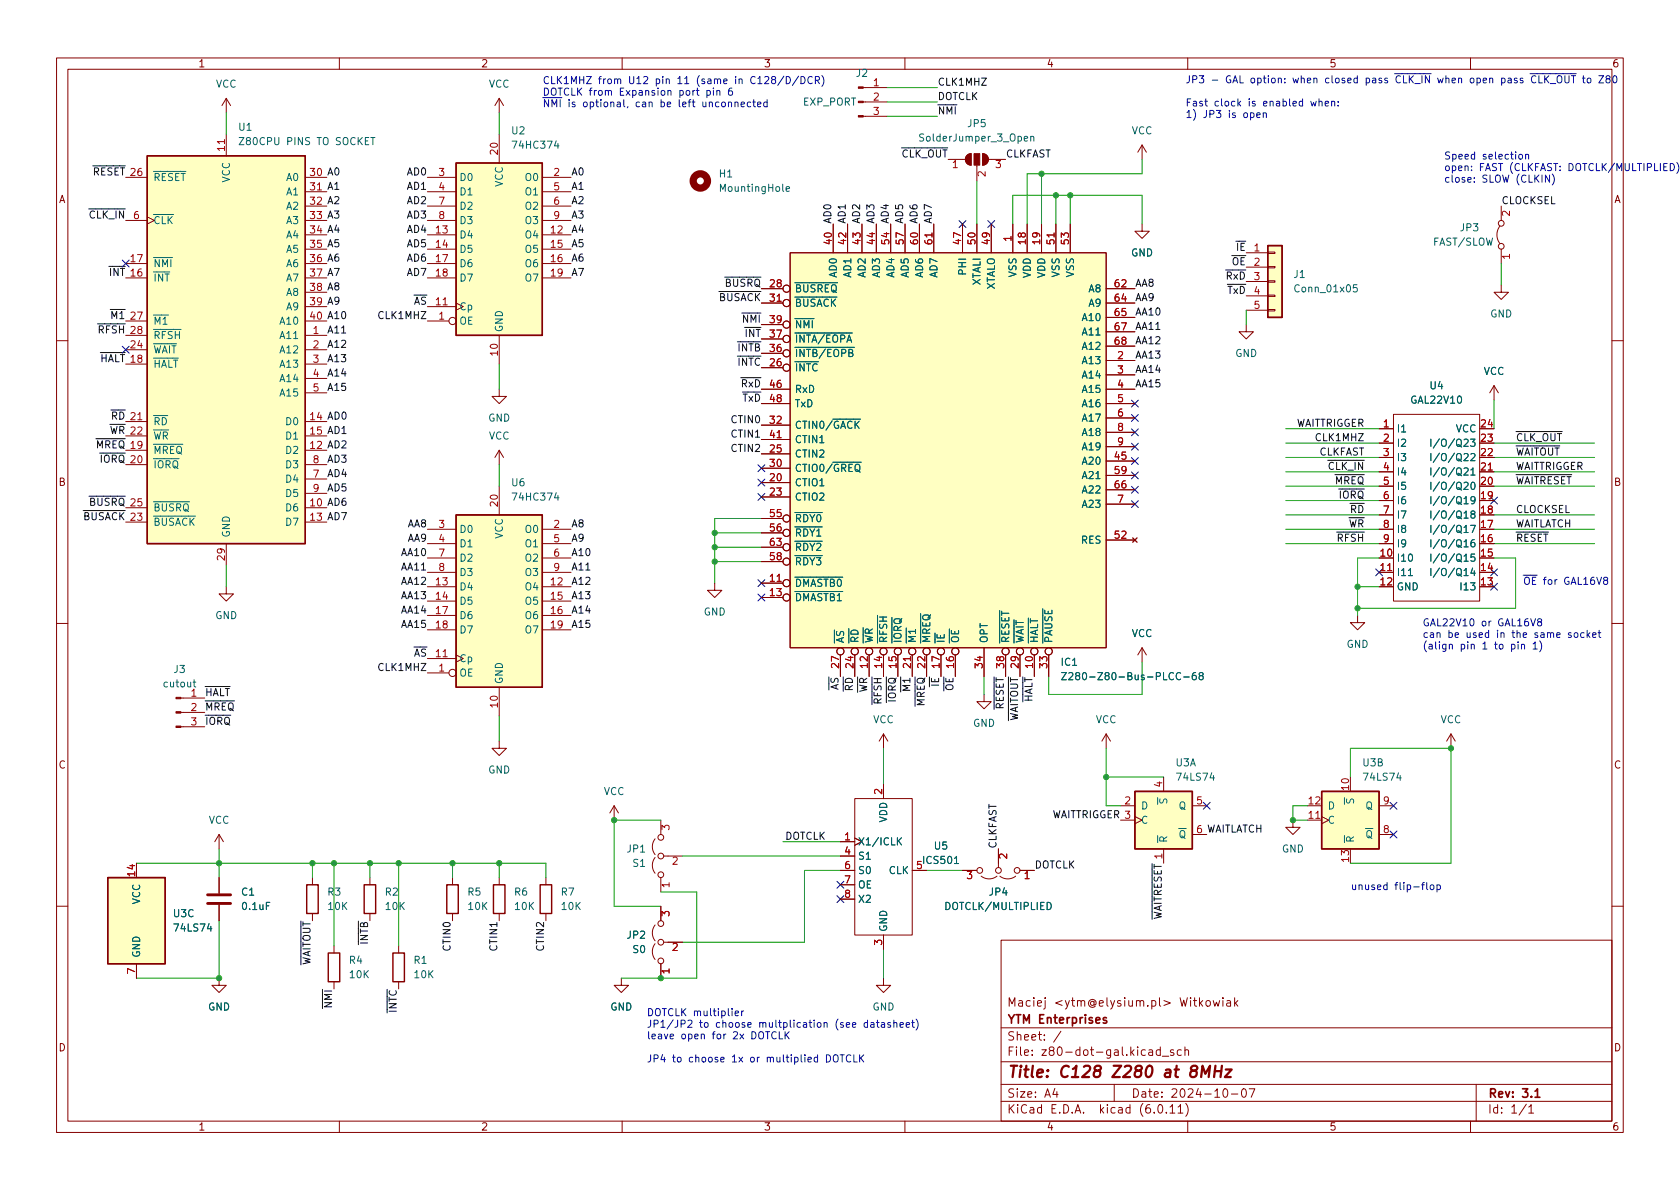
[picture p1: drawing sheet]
<svg xmlns="http://www.w3.org/2000/svg" width="297mm" height="210mm" viewBox="0 0 297 210" stroke-linecap="round" stroke-linejoin="round" font-family="sans-serif">
<defs><g id="words">
<g font-size="2.8" fill="#840000">
<text x="178" y="191.2">Title:</text>
<text x="187.3" y="191.2">C128</text>
<text x="196.9" y="191.2">Z280</text>
<text x="206.4" y="191.2">at</text>
<text x="211.3" y="191.2">8MHz</text>
</g>
<g font-size="2.1" fill="#840000">
<text x="178" y="178.5">Maciej</text>
<text x="186.4" y="178.5">&lt;ytm@elysium.pl&gt;</text>
<text x="208.7" y="178.5">Witkowiak</text>
<text x="178" y="184.5">Sheet:</text>
<text x="178" y="181.5">YTM Enterprises</text>
<text x="178" y="187.2">File:</text>
<text x="184.4" y="187.2">z80-dot-gal.kicad_sch</text>
<text x="178" y="197.4">KiCad</text>
<text x="178" y="194.6">Size:</text>
<text x="184.7" y="194.6">A4</text>
<text x="185.7" y="197.4">E.D.A.</text>
<text x="194.6" y="197.4">kicad</text>
<text x="200" y="194.6">Date:</text>
<text x="201.8" y="197.4">(6.0.11)</text>
<text x="207" y="194.6">2024-10-07</text>
<text x="263" y="194.6">Rev:</text>
<text x="263" y="197.4">Id:</text>
<text x="267.1" y="197.4">1/1</text>
<text x="269.1" y="194.6">3.1</text>
</g>
<g font-size="1.8" fill="#840000">
<text x="35" y="12.3">1</text>
<text x="85" y="12.3">2</text>
<text x="135" y="12.3">3</text>
<text x="185" y="12.3">4</text>
<text x="235" y="12.3">5</text>
<text x="285" y="12.3">6</text>
<text x="10.4" y="36.3">A</text>
<text x="285.4" y="36.3">A</text>
<text x="10.3" y="86.3">B</text>
<text x="285.3" y="86.3">B</text>
<text x="10.3" y="136.3">C</text>
<text x="285.3" y="136.3">C</text>
<text x="10.3" y="186.3">D</text>
<text x="285.3" y="186.3">D</text>
<text x="35" y="200.3">1</text>
<text x="85" y="200.3">2</text>
<text x="135" y="200.3">3</text>
<text x="185" y="200.3">4</text>
<text x="235" y="200.3">5</text>
<text x="285" y="200.3">6</text>
</g>
<g font-size="1.8" fill="#006464">
<text x="38.1" y="15.9">VCC</text>
<text x="86.4" y="15.9">VCC</text>
<text x="151.2" y="14">J2</text>
<text x="42" y="23.5">U1</text>
<text x="141.9" y="19.1">EXP_PORT</text>
<text x="170.9" y="22.9">JP5</text>
<text x="42" y="26">Z80CPU</text>
<text x="50.6" y="26">PINS</text>
<text x="56.2" y="26">TO SOCKET</text>
<text x="90.3" y="24.1">U2</text>
<text x="90.3" y="26.7">74HC374</text>
<text x="162.3" y="25.4">SolderJumper_3_Open</text>
<text x="200" y="24.1">VCC</text>
<text x="27.1" y="32.4">~{RESET}</text>
<text x="41" y="32.4" transform="rotate(-90 41 32.4)">VCC</text>
<text x="50.5" y="32.4">A0</text>
<text x="50.5" y="34.9">A1</text>
<text x="81.2" y="32.4">D0</text>
<text x="81.2" y="34.9">D1</text>
<text x="89.3" y="33.1" transform="rotate(-90 89.3 33.1)">VCC</text>
<text x="92.7" y="32.4">O0</text>
<text x="92.7" y="34.9">O1</text>
<text x="127" y="31.8">H1</text>
<text x="127" y="34.3">MountingHole</text>
<text x="27.1" y="40">~{CLK}</text>
<text x="50.5" y="37.5">A2</text>
<text x="50.5" y="40">A3</text>
<text x="81.2" y="37.5">D2</text>
<text x="81.2" y="40">D3</text>
<text x="92.7" y="37.5">O2</text>
<text x="92.7" y="40">O3</text>
<text x="258" y="41.3">JP3</text>
<text x="27.1" y="47.6">~{NMI}</text>
<text x="50.5" y="42.5">A4</text>
<text x="50.5" y="45.1">A5</text>
<text x="50.5" y="47.6">A6</text>
<text x="81.2" y="42.5">D4</text>
<text x="81.2" y="45.1">D5</text>
<text x="81.2" y="47.6">D6</text>
<text x="92.7" y="42.5">O4</text>
<text x="92.7" y="45.1">O5</text>
<text x="92.7" y="47.6">O6</text>
<text x="199.9" y="45.7">GND</text>
<text x="253.3" y="43.8">FAST/SLOW</text>
<text x="27.1" y="50.2">~{INT}</text>
<text x="50.5" y="50.2">A7</text>
<text x="50.5" y="52.7">A8</text>
<text x="81.2" y="50.2">D7</text>
<text x="92.7" y="50.2">O7</text>
<text x="140.5" y="52.1">~{BUSREQ}</text>
<text x="148.3" y="49.2" transform="rotate(-90 148.3 49.2)">AD0</text>
<text x="150.9" y="49.2" transform="rotate(-90 150.9 49.2)">AD1</text>
<text x="153.4" y="49.2" transform="rotate(-90 153.4 49.2)">AD2</text>
<text x="156" y="49.2" transform="rotate(-90 156 49.2)">AD3</text>
<text x="158.5" y="49.2" transform="rotate(-90 158.5 49.2)">AD4</text>
<text x="161" y="49.2" transform="rotate(-90 161 49.2)">AD5</text>
<text x="163.6" y="49.2" transform="rotate(-90 163.6 49.2)">AD6</text>
<text x="166.1" y="49.2" transform="rotate(-90 166.1 49.2)">AD7</text>
<text x="171.2" y="48.8" transform="rotate(-90 171.2 48.8)">PHI</text>
<text x="173.7" y="50.5" transform="rotate(-90 173.7 50.5)">XTALI</text>
<text x="176.3" y="51.2" transform="rotate(-90 176.3 51.2)">XTALO</text>
<text x="180.1" y="49.1" transform="rotate(-90 180.1 49.1)">VSS</text>
<text x="182.6" y="49.2" transform="rotate(-90 182.6 49.2)">VDD</text>
<text x="185.2" y="49.2" transform="rotate(-90 185.2 49.2)">VDD</text>
<text x="187.7" y="49.1" transform="rotate(-90 187.7 49.1)">VSS</text>
<text x="190.3" y="49.1" transform="rotate(-90 190.3 49.1)">VSS</text>
<text x="192.4" y="52.1">A8</text>
<text x="228.6" y="49.5">J1</text>
<text x="228.6" y="52.1">Conn_01x05</text>
<text x="27.1" y="57.8">~{M1}</text>
<text x="49.3" y="57.8">A10</text>
<text x="50.5" y="55.2">A9</text>
<text x="81.2" y="57.8">OE</text>
<text x="81.2" y="55.2">Cp</text>
<text x="89.3" y="58.8" transform="rotate(-90 89.3 58.8)">GND</text>
<text x="140.5" y="54.6">~{BUSACK}</text>
<text x="140.5" y="58.4">~{NMI}</text>
<text x="191.2" y="57.2">A10</text>
<text x="191.2" y="59.7">A11</text>
<text x="192.4" y="54.6">A9</text>
<text x="263.4" y="56.5">GND</text>
<text x="27.1" y="65.4">~{HALT}</text>
<text x="27.1" y="62.9">~{WAIT}</text>
<text x="27.1" y="60.3">~{RFSH}</text>
<text x="49.3" y="60.3">A11</text>
<text x="49.3" y="62.9">A12</text>
<text x="49.3" y="65.4">A13</text>
<text x="140.5" y="63.5">~{INTB/EOPB}</text>
<text x="140.5" y="61">~{INTA/EOPA}</text>
<text x="191.2" y="64.8">A13</text>
<text x="191.2" y="62.2">A12</text>
<text x="218.3" y="63.5">GND</text>
<text x="49.3" y="67.9">A14</text>
<text x="49.3" y="70.5">A15</text>
<text x="140.5" y="66">~{INTC}</text>
<text x="140.5" y="69.9">RxD</text>
<text x="191.2" y="67.3">A14</text>
<text x="191.2" y="69.9">A15</text>
<text x="249.3" y="71.8">GAL22V10</text>
<text x="252.7" y="69.2">U4</text>
<text x="262.3" y="66.7">VCC</text>
<text x="27.1" y="75.6">~{RD}</text>
<text x="50.3" y="75.6">D0</text>
<text x="86.3" y="74.9">GND</text>
<text x="140.5" y="76.2">CTIN0/~{GACK}</text>
<text x="140.5" y="72.4">TxD</text>
<text x="191.2" y="72.4">A16</text>
<text x="191.2" y="74.9">A17</text>
<text x="191.2" y="77.5">A18</text>
<text x="246.9" y="76.8">I1</text>
<text x="257.3" y="76.8">VCC</text>
<text x="27.1" y="80.6">~{MREQ}</text>
<text x="27.1" y="83.2">~{IORQ}</text>
<text x="27.1" y="78.1">~{WR}</text>
<text x="50.3" y="80.6">D2</text>
<text x="50.3" y="78.1">D1</text>
<text x="50.3" y="83.2">D3</text>
<text x="86.4" y="78.1">VCC</text>
<text x="140.5" y="81.3">CTIN2</text>
<text x="140.5" y="83.8">CTIO0/~{GREQ}</text>
<text x="140.5" y="78.7">CTIN1</text>
<text x="191.2" y="82.6">A20</text>
<text x="191.2" y="80">A19</text>
<text x="246.9" y="79.4">I2</text>
<text x="246.9" y="81.9">I3</text>
<text x="252.6" y="81.9">I/O/Q22</text>
<text x="252.6" y="79.4">I/O/Q23</text>
<text x="50.3" y="85.7">D4</text>
<text x="50.3" y="88.3">D5</text>
<text x="90.3" y="86.4">U6</text>
<text x="90.3" y="88.9">74HC374</text>
<text x="140.5" y="86.4">CTIO1</text>
<text x="140.5" y="88.9">CTIO2</text>
<text x="191.2" y="85.1">A21</text>
<text x="191.2" y="87.6">A22</text>
<text x="246.9" y="84.5">I4</text>
<text x="246.9" y="87">I5</text>
<text x="246.9" y="89.5">I6</text>
<text x="252.6" y="89.5">I/O/Q19</text>
<text x="252.6" y="87">I/O/Q20</text>
<text x="252.6" y="84.5">I/O/Q21</text>
<text x="27.1" y="93.3">~{BUSACK}</text>
<text x="27.1" y="90.8">~{BUSRQ}</text>
<text x="41" y="95.1" transform="rotate(-90 41 95.1)">GND</text>
<text x="50.3" y="90.8">D6</text>
<text x="50.3" y="93.3">D7</text>
<text x="81.2" y="94.6">D0</text>
<text x="89.3" y="95.3" transform="rotate(-90 89.3 95.3)">VCC</text>
<text x="92.7" y="94.6">O0</text>
<text x="140.5" y="92.7">~{RDY0}</text>
<text x="140.5" y="95.3">~{RDY1}</text>
<text x="191.2" y="90.2">A23</text>
<text x="246.9" y="92.1">I7</text>
<text x="246.9" y="94.6">I8</text>
<text x="252.6" y="94.6">I/O/Q17</text>
<text x="252.6" y="92.1">I/O/Q18</text>
<text x="81.2" y="97.2">D1</text>
<text x="81.2" y="99.7">D2</text>
<text x="92.7" y="97.2">O1</text>
<text x="92.7" y="99.7">O2</text>
<text x="140.5" y="100.3">~{RDY3}</text>
<text x="140.5" y="97.8">~{RDY2}</text>
<text x="191" y="96.5">RES</text>
<text x="246.9" y="99.7">I10</text>
<text x="246.9" y="97.2">I9</text>
<text x="252.6" y="99.7">I/O/Q15</text>
<text x="252.6" y="97.2">I/O/Q16</text>
<text x="81.2" y="104.8">D4</text>
<text x="81.2" y="107.3">D5</text>
<text x="81.2" y="102.2">D3</text>
<text x="92.7" y="104.8">O4</text>
<text x="92.7" y="107.3">O5</text>
<text x="92.7" y="102.2">O3</text>
<text x="140.5" y="104.1">~{DMASTB0}</text>
<text x="140.5" y="106.7">~{DMASTB1}</text>
<text x="246.9" y="102.2">I11</text>
<text x="246.9" y="104.8">GND</text>
<text x="252.6" y="102.2">I/O/Q14</text>
<text x="257.9" y="104.8">I13</text>
<text x="38" y="109.9">GND</text>
<text x="81.2" y="109.9">D6</text>
<text x="81.2" y="112.4">D7</text>
<text x="92.7" y="109.9">O6</text>
<text x="92.7" y="112.4">O7</text>
<text x="124.4" y="109.2">GND</text>
<text x="149.6" y="113.8" transform="rotate(-90 149.6 113.8)">~{AS}</text>
<text x="152.2" y="113.8" transform="rotate(-90 152.2 113.8)">~{RD}</text>
<text x="154.7" y="113.8" transform="rotate(-90 154.7 113.8)">~{WR}</text>
<text x="157.2" y="113.8" transform="rotate(-90 157.2 113.8)">~{RFSH}</text>
<text x="159.8" y="113.8" transform="rotate(-90 159.8 113.8)">~{IORQ}</text>
<text x="162.3" y="113.8" transform="rotate(-90 162.3 113.8)">~{M1}</text>
<text x="164.9" y="113.8" transform="rotate(-90 164.9 113.8)">~{MREQ}</text>
<text x="167.4" y="113.8" transform="rotate(-90 167.4 113.8)">~{IE}</text>
<text x="169.9" y="113.8" transform="rotate(-90 169.9 113.8)">~{OE}</text>
<text x="175" y="113.8" transform="rotate(-90 175 113.8)">OPT</text>
<text x="178.8" y="113.8" transform="rotate(-90 178.8 113.8)">~{RESET}</text>
<text x="181.4" y="113.8" transform="rotate(-90 181.4 113.8)">~{WAIT}</text>
<text x="183.9" y="113.8" transform="rotate(-90 183.9 113.8)">~{HALT}</text>
<text x="186.4" y="113.8" transform="rotate(-90 186.4 113.8)">~{PAUSE}</text>
<text x="200" y="113">VCC</text>
<text x="30.6" y="119.4">J3</text>
<text x="81.2" y="117.5">Cp</text>
<text x="187.4" y="118.1">IC1</text>
<text x="238" y="114.9">GND</text>
<text x="28.7" y="121.9">cutout</text>
<text x="81.2" y="120">OE</text>
<text x="89.3" y="121" transform="rotate(-90 89.3 121)">GND</text>
<text x="187.4" y="120.7">Z280-Z80-Bus-PLCC-68</text>
<text x="154.3" y="128.3">VCC</text>
<text x="172" y="128.9">GND</text>
<text x="193.7" y="128.3">VCC</text>
<text x="254.7" y="128.3">VCC</text>
<text x="86.3" y="137.2">GND</text>
<text x="207.8" y="135.9">U3A</text>
<text x="240.8" y="135.9">U3B</text>
<text x="106.7" y="141">VCC</text>
<text x="201.7" y="143.5">D</text>
<text x="207.8" y="138.4">74LS74</text>
<text x="208.3" y="143.5">Q</text>
<text x="234.7" y="143.5">D</text>
<text x="240.8" y="138.4">74LS74</text>
<text x="241.3" y="143.5">Q</text>
<text x="36.8" y="146.1">VCC</text>
<text x="151.6" y="149.9">X1/ICLK</text>
<text x="157.2" y="145.5" transform="rotate(-90 157.2 145.5)">VDD</text>
<text x="201.7" y="146.1">C</text>
<text x="234.7" y="146.1">C</text>
<text x="110.7" y="151.1">JP1</text>
<text x="111.7" y="153.7">S1</text>
<text x="151.6" y="152.4">S1</text>
<text x="151.6" y="154.9">S0</text>
<text x="157.1" y="154.9">CLK</text>
<text x="162.9" y="153.1">ICS501</text>
<text x="165" y="150.6">U5</text>
<text x="226.6" y="151.1">GND</text>
<text x="25.2" y="160" transform="rotate(-90 25.2 160)">VCC</text>
<text x="42.5" y="158.8">C1</text>
<text x="42.5" y="161.3">0.1uF</text>
<text x="57.8" y="158.8">R3</text>
<text x="57.8" y="161.3">10K</text>
<text x="67.9" y="158.8">R2</text>
<text x="67.9" y="161.3">10K</text>
<text x="82.6" y="158.8">R5</text>
<text x="82.6" y="161.3">10K</text>
<text x="90.8" y="158.8">R6</text>
<text x="90.8" y="161.3">10K</text>
<text x="99.1" y="158.8">R7</text>
<text x="99.1" y="161.3">10K</text>
<text x="151.6" y="157.5">OE</text>
<text x="151.6" y="160">X2</text>
<text x="166.9" y="161.3">DOTCLK/MULTIPLIED</text>
<text x="174.7" y="158.8">JP4</text>
<text x="30.5" y="162.6">U3C</text>
<text x="30.5" y="165.1">74LS74</text>
<text x="110.7" y="166.4">JP2</text>
<text x="157.2" y="164.8" transform="rotate(-90 157.2 164.8)">GND</text>
<text x="25.2" y="169.4" transform="rotate(-90 25.2 169.4)">GND</text>
<text x="61.6" y="170.8">R4</text>
<text x="61.6" y="173.4">10K</text>
<text x="73" y="170.8">R1</text>
<text x="73" y="173.4">10K</text>
<text x="111.7" y="168.9">S0</text>
<text x="36.7" y="179.1">GND</text>
<text x="107.8" y="179.1">GND</text>
<text x="154.2" y="179.1">GND</text>
</g>
<g font-size="1.8" fill="#0000c2">
<text x="95.9" y="14.9">CLK1MHZ</text>
<text x="95.9" y="16.9">DOTCLK from</text>
<text x="105.8" y="14.9">from</text>
<text x="109.6" y="16.9">Expansion</text>
<text x="111.2" y="14.9">U12</text>
<text x="116.1" y="14.9">pin</text>
<text x="120.1" y="14.9">11</text>
<text x="120.3" y="16.9">port</text>
<text x="123.7" y="14.9">(same</text>
<text x="125.2" y="16.9">pin</text>
<text x="129.2" y="16.9">6</text>
<text x="130.6" y="14.9">in</text>
<text x="133.5" y="14.9">C128/D/DCR)</text>
<text x="209.5" y="14.7">JP3</text>
<text x="216.8" y="14.7">GAL option:</text>
<text x="229" y="14.7">when</text>
<text x="234.8" y="14.7">closed</text>
<text x="242.1" y="14.7">pass</text>
<text x="247.6" y="14.7">~{CLK_IN}</text>
<text x="255.2" y="14.7">when</text>
<text x="261" y="14.7">open</text>
<text x="266.7" y="14.7">pass</text>
<text x="272.1" y="14.7">~{CLK_OUT}</text>
<text x="284.4" y="14.7">Z80</text>
<text x="95.9" y="18.9">~{NMI}</text>
<text x="100.4" y="18.9">is</text>
<text x="103.1" y="18.9">optional,</text>
<text x="112.6" y="18.9">can</text>
<text x="117.1" y="18.9">be</text>
<text x="120.5" y="18.9">left</text>
<text x="124.8" y="18.9">unconnected</text>
<text x="209.5" y="18.8">Fast</text>
<text x="209.5" y="20.9">1)</text>
<text x="212.7" y="20.9">JP3</text>
<text x="214.7" y="18.8">clock</text>
<text x="217.3" y="20.9">is</text>
<text x="220" y="20.9">open</text>
<text x="220.8" y="18.8">is</text>
<text x="223.6" y="18.8">enabled</text>
<text x="232.1" y="18.8">when:</text>
<text x="255.3" y="28.2">Speed</text>
<text x="262.1" y="28.2">selection</text>
<text x="255.3" y="30.2">open:</text>
<text x="255.3" y="32.3">close:</text>
<text x="261.5" y="30.2">FAST (CLKFAST:</text>
<text x="262" y="32.3">SLOW (CLKIN)</text>
<text x="277.5" y="30.2">DOTCLK/MULTIPLIED)</text>
<text x="269.2" y="103.4">~{OE}</text>
<text x="272.8" y="103.4">for</text>
<text x="276.6" y="103.4">GAL16V8</text>
<text x="251.5" y="110.7">GAL22V10</text>
<text x="251.5" y="112.8">can</text>
<text x="256" y="112.8">be</text>
<text x="259.3" y="112.8">used</text>
<text x="261.9" y="110.7">or</text>
<text x="264.9" y="112.8">in</text>
<text x="264.9" y="110.7">GAL16V8</text>
<text x="267.7" y="112.8">the</text>
<text x="271.8" y="112.8">same</text>
<text x="277.9" y="112.8">socket</text>
<text x="251.5" y="114.8">(align</text>
<text x="258.1" y="114.8">pin</text>
<text x="262.2" y="114.8">1</text>
<text x="264.5" y="114.8">to</text>
<text x="267.5" y="114.8">pin</text>
<text x="238.8" y="157.4">unused</text>
<text x="246.6" y="157.4">flip-flop</text>
<text x="114.3" y="179.7">DOTCLK multiplier</text>
<text x="114.3" y="181.7">JP1/JP2</text>
<text x="114.3" y="183.8">leave</text>
<text x="120.4" y="183.8">open</text>
<text x="123.6" y="181.7">to</text>
<text x="126" y="183.8">for</text>
<text x="126.6" y="181.7">choose</text>
<text x="129.8" y="183.8">2x</text>
<text x="133.2" y="183.8">DOTCLK</text>
<text x="134.4" y="181.7">multplication</text>
<text x="148.1" y="181.7">(see</text>
<text x="153.2" y="181.7">datasheet)</text>
<text x="114.3" y="187.9">JP4</text>
<text x="118.9" y="187.9">to</text>
<text x="121.9" y="187.9">choose</text>
<text x="129.6" y="187.9">1x</text>
<text x="133" y="187.9">or</text>
<text x="136" y="187.9">multiplied</text>
<text x="146.7" y="187.9">DOTCLK</text>
</g>
<g font-size="1.8" fill="#a90000">
<text x="154.3" y="15.2">1</text>
<text x="154.3" y="17.8">2</text>
<text x="154.3" y="20.3">3</text>
<text x="39.8" y="26.9" transform="rotate(-90 39.8 26.9)">11</text>
<text x="88" y="27.6" transform="rotate(-90 88 27.6)">20</text>
<text x="22.8" y="31.1">26</text>
<text x="77.4" y="31.1">3</text>
<text x="77.4" y="33.6">4</text>
<text x="97.7" y="31.1">2</text>
<text x="97.7" y="33.6">5</text>
<text x="168.2" y="30.5">1</text>
<text x="76.8" y="41.3">13</text>
<text x="77.4" y="36.2">7</text>
<text x="77.4" y="38.7">8</text>
<text x="97.1" y="41.3">12</text>
<text x="97.7" y="36.2">6</text>
<text x="97.7" y="38.7">9</text>
<text x="22.8" y="46.3">17</text>
<text x="76.8" y="43.8">14</text>
<text x="76.8" y="46.3">17</text>
<text x="97.1" y="43.8">15</text>
<text x="97.1" y="46.3">16</text>
<text x="147.1" y="43.4" transform="rotate(-90 147.1 43.4)">40</text>
<text x="149.6" y="43.4" transform="rotate(-90 149.6 43.4)">42</text>
<text x="152.1" y="43.4" transform="rotate(-90 152.1 43.4)">43</text>
<text x="154.7" y="43.4" transform="rotate(-90 154.7 43.4)">44</text>
<text x="157.2" y="43.4" transform="rotate(-90 157.2 43.4)">54</text>
<text x="159.8" y="43.4" transform="rotate(-90 159.8 43.4)">57</text>
<text x="162.3" y="43.4" transform="rotate(-90 162.3 43.4)">60</text>
<text x="164.8" y="43.4" transform="rotate(-90 164.8 43.4)">61</text>
<text x="169.9" y="43.4" transform="rotate(-90 169.9 43.4)">47</text>
<text x="172.5" y="43.4" transform="rotate(-90 172.5 43.4)">50</text>
<text x="175" y="43.4" transform="rotate(-90 175 43.4)">49</text>
<text x="178.8" y="42.8" transform="rotate(-90 178.8 42.8)">1</text>
<text x="181.4" y="43.4" transform="rotate(-90 181.4 43.4)">18</text>
<text x="183.9" y="43.4" transform="rotate(-90 183.9 43.4)">19</text>
<text x="186.4" y="43.4" transform="rotate(-90 186.4 43.4)">51</text>
<text x="189" y="43.4" transform="rotate(-90 189 43.4)">53</text>
<text x="221.6" y="47">2</text>
<text x="267.7" y="46" transform="rotate(-90 267.7 46)">1</text>
<text x="22.8" y="48.9">16</text>
<text x="76.8" y="54">11</text>
<text x="76.8" y="48.9">18</text>
<text x="97.1" y="48.9">19</text>
<text x="135.9" y="50.8">28</text>
<text x="135.9" y="53.3">31</text>
<text x="196.8" y="50.8">62</text>
<text x="196.8" y="53.3">64</text>
<text x="221.6" y="52.1">4</text>
<text x="22.8" y="56.5">27</text>
<text x="22.8" y="59">28</text>
<text x="55.2" y="59">1</text>
<text x="77.4" y="56.5">1</text>
<text x="135.9" y="59.7">37</text>
<text x="135.9" y="57.1">39</text>
<text x="196.8" y="55.9">65</text>
<text x="196.8" y="58.4">67</text>
<text x="221.6" y="54.6">5</text>
<text x="22.8" y="64.1">18</text>
<text x="22.8" y="61.6">24</text>
<text x="55.2" y="61.6">2</text>
<text x="55.2" y="64.1">3</text>
<text x="88" y="63.1" transform="rotate(-90 88 63.1)">10</text>
<text x="135.9" y="64.8">26</text>
<text x="135.9" y="62.2">36</text>
<text x="196.8" y="61">68</text>
<text x="197.4" y="63.5">2</text>
<text x="55.2" y="66.7">4</text>
<text x="55.2" y="69.2">5</text>
<text x="135.9" y="68.6">46</text>
<text x="135.9" y="71.1">48</text>
<text x="197.4" y="66">3</text>
<text x="197.4" y="68.6">4</text>
<text x="197.4" y="71.1">5</text>
<text x="22.8" y="74.3">21</text>
<text x="22.8" y="76.8">22</text>
<text x="135.9" y="74.9">32</text>
<text x="135.9" y="77.5">41</text>
<text x="197.4" y="73.7">6</text>
<text x="197.4" y="76.2">8</text>
<text x="244.4" y="75.6">1</text>
<text x="261.6" y="75.6">24</text>
<text x="22.8" y="79.4">19</text>
<text x="22.8" y="81.9">20</text>
<text x="55.2" y="81.9">8</text>
<text x="135.9" y="80">25</text>
<text x="135.9" y="82.5">30</text>
<text x="196.8" y="81.3">45</text>
<text x="196.8" y="83.8">59</text>
<text x="197.4" y="78.7">9</text>
<text x="244.4" y="78.1">2</text>
<text x="244.4" y="80.6">3</text>
<text x="244.4" y="83.2">4</text>
<text x="261.6" y="83.2">21</text>
<text x="261.6" y="80.6">22</text>
<text x="261.6" y="78.1">23</text>
<text x="22.8" y="89.5">25</text>
<text x="55.2" y="84.4">7</text>
<text x="55.2" y="87">9</text>
<text x="88" y="89.8" transform="rotate(-90 88 89.8)">20</text>
<text x="135.9" y="85.1">20</text>
<text x="135.9" y="87.6">23</text>
<text x="196.8" y="86.4">66</text>
<text x="197.4" y="88.9">7</text>
<text x="244.4" y="85.7">5</text>
<text x="244.4" y="88.3">6</text>
<text x="261.6" y="88.3">19</text>
<text x="261.6" y="85.7">20</text>
<text x="22.8" y="92.1">23</text>
<text x="77.4" y="93.3">3</text>
<text x="77.4" y="95.9">4</text>
<text x="97.7" y="93.3">2</text>
<text x="97.7" y="95.9">5</text>
<text x="135.9" y="91.4">55</text>
<text x="135.9" y="94">56</text>
<text x="196.8" y="95.2">52</text>
<text x="244.4" y="90.8">7</text>
<text x="244.4" y="93.3">8</text>
<text x="244.4" y="95.9">9</text>
<text x="261.6" y="95.9">16</text>
<text x="261.6" y="93.3">17</text>
<text x="261.6" y="90.8">18</text>
<text x="39.8" y="99.3" transform="rotate(-90 39.8 99.3)">29</text>
<text x="77.4" y="98.4">7</text>
<text x="77.4" y="101">8</text>
<text x="97.7" y="98.4">6</text>
<text x="97.7" y="101">9</text>
<text x="135.9" y="99.1">58</text>
<text x="135.9" y="96.5">63</text>
<text x="243.8" y="98.4">10</text>
<text x="243.8" y="101">11</text>
<text x="261.6" y="101">14</text>
<text x="261.6" y="98.4">15</text>
<text x="76.8" y="103.5">13</text>
<text x="76.8" y="106">14</text>
<text x="97.1" y="103.5">12</text>
<text x="97.1" y="106">15</text>
<text x="135.9" y="102.9">11</text>
<text x="135.9" y="105.4">13</text>
<text x="243.8" y="103.5">12</text>
<text x="261.6" y="103.5">13</text>
<text x="76.8" y="108.6">17</text>
<text x="76.8" y="111.1">18</text>
<text x="97.1" y="108.6">16</text>
<text x="97.1" y="111.1">19</text>
<text x="76.8" y="116.2">11</text>
<text x="77.4" y="118.7">1</text>
<text x="148.3" y="118.4" transform="rotate(-90 148.3 118.4)">27</text>
<text x="150.9" y="118.4" transform="rotate(-90 150.9 118.4)">24</text>
<text x="153.4" y="118.4" transform="rotate(-90 153.4 118.4)">12</text>
<text x="156" y="118.4" transform="rotate(-90 156 118.4)">14</text>
<text x="158.5" y="118.4" transform="rotate(-90 158.5 118.4)">15</text>
<text x="161" y="118.4" transform="rotate(-90 161 118.4)">21</text>
<text x="163.6" y="118.4" transform="rotate(-90 163.6 118.4)">22</text>
<text x="166.1" y="118.4" transform="rotate(-90 166.1 118.4)">17</text>
<text x="168.7" y="118.4" transform="rotate(-90 168.7 118.4)">16</text>
<text x="173.7" y="118.4" transform="rotate(-90 173.7 118.4)">34</text>
<text x="177.5" y="118.4" transform="rotate(-90 177.5 118.4)">38</text>
<text x="180.1" y="118.4" transform="rotate(-90 180.1 118.4)">29</text>
<text x="182.6" y="118.4" transform="rotate(-90 182.6 118.4)">10</text>
<text x="185.2" y="118.4" transform="rotate(-90 185.2 118.4)">33</text>
<text x="33.6" y="123.2">1</text>
<text x="33.6" y="125.7">2</text>
<text x="88" y="125.4" transform="rotate(-90 88 125.4)">10</text>
<text x="33.6" y="128.3">3</text>
<text x="156" y="140.6" transform="rotate(-90 156 140.6)">2</text>
<text x="198.7" y="142.2">2</text>
<text x="205.5" y="139.4" transform="rotate(-90 205.5 139.4)">4</text>
<text x="211.4" y="142.2">5</text>
<text x="231.1" y="142.2">12</text>
<text x="238.5" y="140" transform="rotate(-90 238.5 140)">10</text>
<text x="244.4" y="142.2">9</text>
<text x="149.2" y="148.6">1</text>
<text x="231.1" y="144.8">11</text>
<text x="244.4" y="147.3">8</text>
<text x="23.9" y="155.2" transform="rotate(-90 23.9 155.2)">14</text>
<text x="149.2" y="151.1">4</text>
<text x="149.2" y="153.7">6</text>
<text x="161.9" y="153.7">5</text>
<text x="205.5" y="152.1" transform="rotate(-90 205.5 152.1)">1</text>
<text x="238.5" y="152.7" transform="rotate(-90 238.5 152.7)">13</text>
<text x="119.1" y="157.1" transform="rotate(-90 119.1 157.1)">1</text>
<text x="149.2" y="156.2">7</text>
<text x="149.2" y="158.7">8</text>
<text x="180.9" y="156.2">1</text>
<text x="156" y="167.3" transform="rotate(-90 156 167.3)">3</text>
<text x="23.9" y="172.4" transform="rotate(-90 23.9 172.4)">7</text>
<text x="119.1" y="172.4" transform="rotate(-90 119.1 172.4)">1</text>
</g>
<g font-size="1.8" fill="#0f0f0f">
<text x="165.7" y="17.7">DOTCLK</text>
<text x="165.7" y="15.1">CLK1MHZ</text>
<text x="165.7" y="20.2">~{NMI}</text>
<text x="159.3" y="27.8">~{CLK_OUT}</text>
<text x="177.8" y="27.8">CLKFAST</text>
<text x="16.3" y="31">~{RESET}</text>
<text x="54.6" y="31.1">30 A0</text>
<text x="54.6" y="33.6">31 A1</text>
<text x="71.8" y="31">AD0</text>
<text x="71.8" y="33.6">AD1</text>
<text x="101" y="31">A0</text>
<text x="101" y="33.6">A1</text>
<text x="15.6" y="38.6">~{CLK_IN}6</text>
<text x="54.6" y="36.2">32 A2</text>
<text x="54.6" y="38.7">33 A3</text>
<text x="54.6" y="41.3">34 A4</text>
<text x="71.8" y="36.1">AD2</text>
<text x="71.8" y="41.2">AD4</text>
<text x="71.8" y="38.6">AD3</text>
<text x="101" y="41.2">A4</text>
<text x="101" y="36.1">A2</text>
<text x="101" y="38.6">A3</text>
<text x="147" y="39.6" transform="rotate(-90 147 39.6)">AD0</text>
<text x="149.5" y="39.6" transform="rotate(-90 149.5 39.6)">AD1</text>
<text x="152.1" y="39.6" transform="rotate(-90 152.1 39.6)">AD2</text>
<text x="154.6" y="39.6" transform="rotate(-90 154.6 39.6)">AD3</text>
<text x="157.1" y="39.6" transform="rotate(-90 157.1 39.6)">AD4</text>
<text x="159.7" y="39.6" transform="rotate(-90 159.7 39.6)">AD5</text>
<text x="162.2" y="39.6" transform="rotate(-90 162.2 39.6)">AD6</text>
<text x="164.8" y="39.6" transform="rotate(-90 164.8 39.6)">AD7</text>
<text x="265.4" y="36.1">CLOCKSEL</text>
<text x="54.6" y="43.8">35 A5</text>
<text x="54.6" y="46.3">36 A6</text>
<text x="71.8" y="43.7">AD5</text>
<text x="71.8" y="46.3">AD6</text>
<text x="101" y="43.7">A5</text>
<text x="101" y="46.3">A6</text>
<text x="217.7" y="46.9">~{OE}</text>
<text x="218.4" y="44.3">~{IE}1</text>
<text x="19.2" y="48.8">~{INT}</text>
<text x="54.6" y="48.9">37 A7</text>
<text x="54.6" y="51.4">38 A8</text>
<text x="54.6" y="54">39 A9</text>
<text x="71.8" y="48.8">AD7</text>
<text x="73.1" y="53.9">~{AS}</text>
<text x="101" y="48.8">A7</text>
<text x="127" y="53.2">~{BUSACK}31</text>
<text x="128.1" y="50.7">~{BUSRQ}28</text>
<text x="200.7" y="50.7">AA8</text>
<text x="200.7" y="53.2">AA9</text>
<text x="216.6" y="49.4">~{RxD}3</text>
<text x="216.9" y="52">~{TxD}</text>
<text x="17.2" y="59">~{RFSH}</text>
<text x="19.4" y="56.4">~{M1}</text>
<text x="54.6" y="56.5">40 A10</text>
<text x="57.8" y="59">A11</text>
<text x="66.6" y="56.4">CLK1MHZ</text>
<text x="131.1" y="57">~{NMI}39</text>
<text x="131.6" y="59.6">~{INT}37</text>
<text x="200.7" y="55.8">AA10</text>
<text x="200.7" y="58.3">AA11</text>
<text x="17.7" y="64">~{HALT}</text>
<text x="57.8" y="61.5">A12</text>
<text x="57.8" y="64">A13</text>
<text x="130.3" y="62.1">~{INTB}36</text>
<text x="200.7" y="63.4">AA13</text>
<text x="200.7" y="65.9">AA14</text>
<text x="200.7" y="60.9">AA12</text>
<text x="57.8" y="69.1">A15</text>
<text x="57.8" y="66.6">A14</text>
<text x="130.9" y="68.5">~{RxD}46</text>
<text x="131.2" y="71">~{TxD}48</text>
<text x="200.7" y="68.5">AA15</text>
<text x="19.4" y="76.7">~{WR}</text>
<text x="19.5" y="74.2">~{RD}</text>
<text x="54.6" y="74.3">14 AD0</text>
<text x="54.6" y="76.8">15 AD1</text>
<text x="129.1" y="77.4">CTIN1</text>
<text x="129.1" y="74.8">CTIN0</text>
<text x="229.2" y="75.5">WAITTRIGGER</text>
<text x="16.9" y="79.3">~{MREQ}</text>
<text x="17.5" y="81.8">~{IORQ}</text>
<text x="54.6" y="79.4">12 AD2</text>
<text x="57.8" y="81.8">AD3</text>
<text x="129.1" y="79.9">CTIN2</text>
<text x="232.4" y="78">CLK1MHZ</text>
<text x="233.2" y="80.5">CLKFAST</text>
<text x="234.7" y="83.1">~{CLK_IN}</text>
<text x="268" y="78">~{CLK_OUT}</text>
<text x="268" y="83.1">WAITTRIGGER</text>
<text x="268" y="80.5">~{WAITOUT}</text>
<text x="15.7" y="89.4">~{BUSRQ}</text>
<text x="54.6" y="89.5">10 AD6</text>
<text x="57.8" y="84.4">AD4</text>
<text x="57.8" y="86.9">AD5</text>
<text x="235.9" y="85.6">~{MREQ} 5</text>
<text x="236.6" y="88.2">~{IORQ} 6</text>
<text x="268" y="85.6">~{WAITRESET}</text>
<text x="14.6" y="92">~{BUSACK}</text>
<text x="54.6" y="92.1">13 AD7</text>
<text x="72" y="93.2">AA8</text>
<text x="72" y="95.8">AA9</text>
<text x="101" y="95.8">A9</text>
<text x="101" y="93.2">A8</text>
<text x="236.2" y="95.8">~{RFSH} 9</text>
<text x="238.4" y="93.2">~{WR} 8</text>
<text x="238.6" y="90.7">~{RD} 7</text>
<text x="268" y="93.2">WAITLATCH</text>
<text x="268" y="95.8">~{RESET}</text>
<text x="268" y="90.7">CLOCKSEL</text>
<text x="70.8" y="100.9">AA11</text>
<text x="70.8" y="98.3">AA10</text>
<text x="101" y="98.3">A10</text>
<text x="101" y="100.9">A11</text>
<text x="70.8" y="103.4">AA12</text>
<text x="70.8" y="105.9">AA13</text>
<text x="101" y="105.9">A13</text>
<text x="101" y="103.4">A12</text>
<text x="70.8" y="108.5">AA14</text>
<text x="70.8" y="111">AA15</text>
<text x="101" y="111">A15</text>
<text x="101" y="108.5">A14</text>
<text x="66.6" y="118.6">CLK1MHZ</text>
<text x="73.1" y="116.1">~{AS}</text>
<text x="36.2" y="125.6">~{MREQ}</text>
<text x="36.2" y="123.1">~{HALT}</text>
<text x="148.2" y="122.1" transform="rotate(-90 148.2 122.1)">~{AS}</text>
<text x="150.8" y="122.3" transform="rotate(-90 150.8 122.3)">~{RD}</text>
<text x="153.3" y="122.5" transform="rotate(-90 153.3 122.5)">~{WR}</text>
<text x="155.9" y="124.7" transform="rotate(-90 155.9 124.7)">~{RFSH}14</text>
<text x="158.4" y="124.3" transform="rotate(-90 158.4 124.3)">~{IORQ}15</text>
<text x="160.9" y="122.4" transform="rotate(-90 160.9 122.4)">~{M1}21</text>
<text x="163.5" y="125" transform="rotate(-90 163.5 125)">~{MREQ}</text>
<text x="166" y="121.5" transform="rotate(-90 166 121.5)">~{IE}17</text>
<text x="168.6" y="122.3" transform="rotate(-90 168.6 122.3)">~{OE}</text>
<text x="177.5" y="125.5" transform="rotate(-90 177.5 125.5)">~{RESET}</text>
<text x="182.5" y="124.2" transform="rotate(-90 182.5 124.2)">~{HALT}</text>
<text x="36.2" y="128.2">~{IORQ}</text>
<text x="180" y="127.5" transform="rotate(-90 180 127.5)">~{WAITOUT}</text>
<text x="138.8" y="148.5">DOTCLK</text>
<text x="186.1" y="144.7">WAITTRIGGER3</text>
<text x="211.4" y="147.3">6 WAITLATCH</text>
<text x="176.2" y="150.1" transform="rotate(-90 176.2 150.1)">CLKFAST</text>
<text x="182.9" y="153.6">DOTCLK</text>
<text x="65.1" y="167.1" transform="rotate(-90 65.1 167.1)">~{INTB}</text>
<text x="205.4" y="162.7" transform="rotate(-90 205.4 162.7)">~{WAITRESET}</text>
<text x="54.9" y="170.7" transform="rotate(-90 54.9 170.7)">~{WAITOUT}</text>
<text x="79.7" y="168.3" transform="rotate(-90 79.7 168.3)">CTIN0</text>
<text x="87.9" y="168.3" transform="rotate(-90 87.9 168.3)">CTIN1</text>
<text x="96.2" y="168.3" transform="rotate(-90 96.2 168.3)">CTIN2</text>
<text x="58.7" y="178.4" transform="rotate(-90 58.7 178.4)">~{NMI}</text>
<text x="70.1" y="179.2" transform="rotate(-90 70.1 179.2)">~{INTC}</text>
</g>
</g></defs>
<g fill="none" stroke="#840000" stroke-width=".18">
<path d="M10 10.2h277v190.1h-277zM12 12.2h273v186.1h-273zM40 17.4l-.8 1.3M40 17.4v2.5M40 17.4l.8 1.3M60 10.2v2M88.3 17.4v2.5M88.3 17.4l-.8 1.3M88.3 17.4l.7 1.3M110 10.2v2M152.6 18h4.2M152.6 15.5h4.2"/>
<path d="M160 10.2v2M210 10.2v2M260 10.2v2M22.2 31.4h3.8M22.2 39h3.8M26 38.3l1.3 .7-1.3 .6M40 23.7v3.9M54 31.4h3.8M54 33.9h3.8M54 36.4h3.8M54 39h3.8M75.6 31.4h5"/>
<path d="M75.6 33.9h5M75.6 36.4h5M75.6 39h5M88.3 23.7v5.1M95.9 31.4h5.1M95.9 33.9h5.1M95.9 36.4h5.1M95.9 39h5.1M147.3 39.6v5.1M149.9 39.6v5.1M152.4 39.6v5.1M152.6 20.6h4.2"/>
<path d="M154.9 39.6v5.1M157.5 39.6v5.1M160 39.6v5.1M162.6 39.6v5.1M165.1 39.6v5.1M170.2 28.2h.5M170.2 39.6v5.1M171.7 27.2a1.02 1.02 0 0 0-1 1 1.02 1.02 0 0 0 1 1M171.7 27.2v2M172.7 29.2v2.8M172.7 39.6v5.1M173.7 27.2v2"/>
<path d="M173.7 27.2a1.02 1.02 0 0 1 1.1 1 1.02 1.02 0 0 1-1.1 1M174.8 28.2h3M175.3 39.6v5.1M179.1 39.6v5.1M181.6 39.6v5.1M184.1 39.6v5.1M186.7 39.6v5.1M189.2 39.6v5.1M201.9 39.6v1.3h1.3l-1.3 1.3-1.2-1.3h1.2M201.9 25.6l-.7 1.3M201.9 25.6v2.6M201.9 25.6l.8 1.3"/>
<path d="M265.2 40a2.55 2.55 0 0 0 0 3M265.4 36.4v2.6M22.2 59.3h3.8M22.2 49.1h3.8M22.2 46.6h3.8M22.2 56.8h3.8M54 59.3h3.8M54 49.1h3.8M54 46.6h3.8M54 56.8h3.8M54 41.5h3.8M54 44.1h3.8"/>
<path d="M54 51.7h3.8M54 54.2h3.8M75.6 49.1h5M75.6 46.6h5M75.6 56.8h3.8M75.6 41.5h5M75.6 44.1h5M75.6 54.2h5M88.3 59.3v5.1M95.9 49.1h5.1M95.9 46.6h5.1M95.9 41.5h5.1"/>
<path d="M95.9 44.1h5.1M134.6 51h3.8M134.6 53.6h3.8M134.6 59.9h3.8M134.6 57.4h3.8M139.7 44.7h55.9v69.8h-55.9zM195.6 51h5.1M195.6 53.6h5.1M195.6 56.1h5.1M195.6 58.7h5.1M220.3 57.4v1.3h1.3l-1.3 1.2-1.2-1.2h1.2M220.3 44.7h3.9"/>
<path d="M220.3 47.2h3.9M220.3 49.8h3.9M220.3 52.3h3.9M220.3 54.9h3.9M224.2 54.7h1.2v.3h-1.2zM224.2 52.2h1.2v.2h-1.2zM224.2 49.7h1.2v.2h-1.2zM224.2 47.1h1.2v.3h-1.2zM224.2 44.6h1.2v.2h-1.2zM265.4 50.4v1.3h1.3l-1.3 1.3-1.2-1.3h1.2M265.4 44.1v2.5M10 60.2h2"/>
<path d="M22.2 79.6h3.8M22.2 74.5h3.8M22.2 77.1h3.8M22.2 64.4h3.8M22.2 61.8h3.8M54 79.6h3.8M54 74.5h3.8M54 77.1h3.8M54 64.4h3.8M54 61.8h3.8M54 66.9h3.8M54 69.5h3.8"/>
<path d="M88.3 68.8v1.3h1.2l-1.2 1.3-1.3-1.3h1.3M88.3 79.6v2.6M88.3 79.6l-.8 1.3M88.3 79.6l.7 1.3M134.6 65h3.8M134.6 75.2h5.1M134.6 62.5h3.8M134.6 68.8h5.1M134.6 77.7h5.1M134.6 71.4h5.1M195.6 63.7h5.1M195.6 66.3h5.1"/>
<path d="M195.6 68.8h5.1M195.6 71.4h5.1M195.6 73.9h5.1M195.6 61.2h5.1M195.6 76.4h5.1M195.6 79h5.1M243.8 75.8h2.6M243.8 78.4h2.6M246.4 73.3h15.2v33h-15.2zM261.6 75.8h2.6M261.6 78.4h2.6M264.2 68.2l-.8 1.3"/>
<path d="M264.2 68.2v2.5M264.2 68.2l.7 1.3M285 60.2h2M22.2 89.8h3.8M22.2 92.3h3.8M22.2 82.2h3.8M40 96.1v3.8M54 89.8h3.8M54 92.3h3.8M54 82.2h3.8M54 84.7h3.8M54 87.2h3.8"/>
<path d="M75.6 93.6h5M75.6 96.1h5M75.6 98.7h5M88.3 86v5.1M95.9 93.6h5.1M95.9 96.1h5.1M95.9 98.7h5.1M134.6 85.3h5.1M134.6 87.9h5.1M134.6 80.3h5.1M134.6 82.8h5.1M134.6 91.7h3.8"/>
<path d="M134.6 94.2h3.8M134.6 99.3h3.8M134.6 96.8h3.8M195.6 81.5h5.1M195.6 95.5h5.1M195.6 84.1h5.1M195.6 86.6h5.1M195.6 89.1h5.1M200.3 95.1l.7 .8M201 95.1l-.7 .8M243.8 93.6h2.6M243.8 96.1h2.6"/>
<path d="M243.8 98.7h2.6M243.8 91.1h2.6M243.8 88.5h2.6M243.8 86h2.6M243.8 83.4h2.6M243.8 80.9h2.6M261.6 93.6h2.6M261.6 96.1h2.6M261.6 98.7h2.6M261.6 91.1h2.6M261.6 88.5h2.6M261.6 86h2.6"/>
<path d="M261.6 83.4h2.6M261.6 80.9h2.6M10 110.2h2M40 103.8v1.2h1.3l-1.3 1.3-1.3-1.3h1.3M75.6 119h3.8M75.6 116.5h5M75.6 103.8h5M75.6 106.3h5M75.6 108.8h5M75.6 111.4h5M75.6 101.2h5M95.9 103.8h5.1"/>
<path d="M95.9 106.3h5.1M95.9 108.8h5.1M95.9 111.4h5.1M95.9 101.2h5.1M126.4 103.1v1.3h1.2l-1.2 1.3-1.3-1.3h1.3M134.6 103.1h3.8M134.6 105.7h3.8M148.6 115.8v3.8M151.1 115.8v3.8M153.7 115.8v3.8M156.2 115.8v3.8M158.7 115.8v3.8"/>
<path d="M161.3 115.8v3.8M163.8 115.8v3.8M166.4 115.8v3.8M168.9 115.8v3.8M174 114.5v5.1M177.8 115.8v3.8M180.3 115.8v3.8M182.9 115.8v3.8M185.4 115.8v3.8M201.9 114.5v2.6M201.9 114.5l-.7 1.3M201.9 114.5l.8 1.3"/>
<path d="M240 108.8v1.3h1.3l-1.3 1.3-1.2-1.3h1.2M243.8 103.8h2.6M243.8 101.2h2.6M261.6 103.8h2.6M261.6 101.2h2.6M285 110.2h2M32 128.5h4.2M32 126h4.2M32 123.4h4.2M88.3 131.1v1.2h1.2l-1.2 1.3-1.3-1.3h1.3M88.3 121.5v5.1M156.2 129.8v2.5"/>
<path d="M156.2 138.7v2.5M156.2 129.8l-.8 1.3M156.2 129.8l.8 1.3M174 122.8v1.3h1.3l-1.3 1.2-1.3-1.2h1.3M195.6 129.8l-.8 1.3M195.6 129.8v2.5M195.6 129.8l.7 1.3M205.7 137.4v2.5M238.8 137.4v2.5M256.5 129.8l-.7 1.3M256.5 129.8v2.5M256.5 129.8l.8 1.3"/>
<path d="M24.1 152.6v2.6M38.7 147.6l-.7 1.2M38.7 147.6v2.5M38.7 155.2v2.8M38.7 147.6l.8 1.2M55.2 155.2v1.3M65.4 155.2v1.3M80 155.2v1.3M88.3 155.2v1.3M96.5 155.2v1.3M108.6 142.5l-.8 1.3M108.6 142.5v2.5"/>
<path d="M108.6 142.5l.7 1.3M115.8 151.6a2.26 2.26 0 0 0 0 2.8M115.8 148.3a2.26 2.26 0 0 0 0 2.8M116.8 145v2.6M116.8 155.2v2.5M117.3 151.4h3.3M148.6 151.4h2.5M148.6 148.8h2.5M148.6 153.9h2.5M148.6 156.5h2.5M148.6 159h2.5M151.1 141.2h10.2v24.1h-10.2z"/>
<path d="M161.3 153.9h2.5M170.2 153.9h2.5M173.5 154.9a2.26 2.26 0 0 0 2.8 0M176.5 150.1v3.3M176.8 154.9a2.26 2.26 0 0 0 2.8 0M180.3 153.9h2.6M198.1 145h2.6M198.1 142.5h2.6M200.7 144.4l1.2 .6-1.2 .7M210.8 142.5h2.6M210.8 147.6h2.6M228.6 145v1.3h1.3l-1.3 1.3-1.3-1.3h1.3"/>
<path d="M231.1 145h2.6M231.1 142.5h2.6M233.7 144.4l1.2 .6-1.2 .7M238.8 150.1v2.5M243.8 142.5h2.6M243.8 147.6h2.6M10 160.2h2M24.1 170.4v2.6M38.7 173v1.2h1.3l-1.3 1.3-1.2-1.3h1.2M38.7 160v2.8M59.1 167.3v1.2M70.5 167.3v1.2"/>
<path d="M80 161.5v1.3M88.3 161.5v1.3M96.5 161.5v1.3M109.9 173v1.2h1.2l-1.2 1.3-1.3-1.3h1.3M115.8 166.9a2.26 2.26 0 0 0 0 2.8M115.8 163.6a2.26 2.26 0 0 0 0 2.8M116.8 160.3v2.5M116.8 170.4v2.6M117.3 166.6h3.3M156.2 173v1.2h1.3l-1.3 1.3-1.3-1.3h1.3M156.2 165.3v2.6M177 166.3h108v32h-108z"/>
<path d="M184.8 176.9v1.3l-.3 .2M184.8 176.4v.2M203.6 177l.5-.1 .3 .3v.4l-.2 .3h-.6M205 176.4v1.3l.2 .2M205.8 176.9l1.1 .5-1.1 .4M218.4 177.4l.5 .5M218.9 176.9l-.6 .6M285 160.2h2M60 198.3v2M110 198.3v2M160 198.3v2M177 194.8h108"/>
<path d="M177 191.8h108M177 187.8h108M177 181.8h108M182.5 186.5v.1M182.5 185.7v.1M184.6 183.8v.1M184.6 183v.1M187.6 182.4l-1.3 1.9M197 191.8v3M205.5 186.8h1.1M207.5 185.7l-.4-.1-.2 .2 .1 .3 .5 .1v.4h-.6M208.9 185.7l-.5-.1-.3 .3v.4l.2 .3h.6"/>
<path d="M209.5 185.8l.2-.2 .4 .1v.9M209.5 185.1v1.5M209.6 195.1a1.72 1.72 0 0 1 0 2.3M210 198.3v2M217.7 193.5h1.2M219.7 192.6l.2-.1a.81 .81 0 0 1 .5 .7 .81 .81 0 0 1-.3 .8h-.1a.81 .81 0 0 1-.6-.6 .81 .81 0 0 1 .3-.8zM220.9 192.5h1l-.7 1.5M260 198.3v2M261 191.8v6.5M270.3 195.8l.4-.5v1.5M270.3 196.8h.9"/>
<circle cx="265.4" cy="39.5" r=".51"/>
<circle cx="80" cy="56.8" r=".63"/>
<circle cx="139.1" cy="57.4" r=".63"/>
<circle cx="139.1" cy="51" r=".63"/>
<circle cx="139.1" cy="53.6" r=".63"/>
<circle cx="139.1" cy="59.9" r=".63"/>
<circle cx="265.4" cy="43.6" r=".51"/>
<circle cx="139.1" cy="65" r=".63"/>
<circle cx="139.1" cy="62.5" r=".63"/>
<circle cx="139.1" cy="96.8" r=".63"/>
<circle cx="139.1" cy="91.7" r=".63"/>
<circle cx="139.1" cy="99.3" r=".63"/>
<circle cx="139.1" cy="94.2" r=".63"/>
<circle cx="80" cy="119" r=".63"/>
<circle cx="139.1" cy="105.7" r=".63"/>
<circle cx="139.1" cy="103.1" r=".63"/>
<circle cx="148.6" cy="115.2" r=".63"/>
<circle cx="151.1" cy="115.2" r=".63"/>
<circle cx="153.7" cy="115.2" r=".63"/>
<circle cx="156.2" cy="115.2" r=".63"/>
<circle cx="158.7" cy="115.2" r=".63"/>
<circle cx="161.3" cy="115.2" r=".63"/>
<circle cx="163.8" cy="115.2" r=".63"/>
<circle cx="166.4" cy="115.2" r=".63"/>
<circle cx="168.9" cy="115.2" r=".63"/>
<circle cx="177.8" cy="115.2" r=".63"/>
<circle cx="180.3" cy="115.2" r=".63"/>
<circle cx="182.9" cy="115.2" r=".63"/>
<circle cx="185.4" cy="115.2" r=".63"/>
<circle cx="116.8" cy="151.4" r=".51"/>
<circle cx="116.8" cy="148.1" r=".51"/>
<circle cx="116.8" cy="154.7" r=".51"/>
<circle cx="173.2" cy="153.9" r=".51"/>
<circle cx="176.5" cy="153.9" r=".51"/>
<circle cx="179.8" cy="153.9" r=".51"/>
<circle cx="116.8" cy="163.3" r=".51"/>
<circle cx="116.8" cy="169.9" r=".51"/>
<circle cx="116.8" cy="166.6" r=".51"/>
</g>
<path d="M210.9 189.3l-.3-.2v-.3a.64 .64 0 0 1 1-.1l.1 .2a.66 .66 0 0 1-.8 .4 .65 .65 0 0 0-.3 1.1 .65 .65 0 0 0 .8-.1 .65 .65 0 0 0 .1-.9l-.2-.1" fill="none" stroke="#840000" stroke-width=".4"/>
<g fill="none" stroke="#840000" stroke-width=".25">
<path d="M26 27.6h28v68.5h-28zM80.6 28.8h15.3v30.5h-15.3zM224.2 43.4h2.5v12.7h-2.5zM80.6 91.1h15.3v30.4h-15.3zM200.7 139.9h10.1v10.2h-10.1zM233.7 139.9h10.1v10.2h-10.1zM19 155.2h10.2v15.2h-10.2zM54.2 156.5h2.1v5h-2.1zM64.4 156.5h2v5h-2zM79 156.5h2v5h-2zM87.2 156.5h2.1v5h-2.1zM95.5 156.5h2v5h-2z"/>
<path d="M58 168.5h2.1v5.1h-2.1zM69.5 168.5h2v5.1h-2z"/>
</g>
<g fill="#840000" stroke="#840000" stroke-width=".18">
<path d="M171 27.5l.7-.3v2a1.02 1.02 0 0 1-.9-.6 1.02 1.02 0 0 1 .2-1.1z"/>
<path d="M172.2 27.2h1v2h-1z"/>
<path d="M173.7 27.2a1.02 1.02 0 0 1 1.1 1 1.02 1.02 0 0 1-1.1 1z"/>
<path d="M31.1 128.4h.9v.2h-.9z"/>
<path d="M31.1 125.9h.9v.2h-.9z"/>
<path d="M31.1 123.3h.9v.3h-.9z"/>
<path d="M151.8 20.4h.8v.3h-.8z"/>
<path d="M151.8 17.9h.8v.3h-.8z"/>
<path d="M151.8 15.4h.8v.2h-.8z"/>
</g>
<g fill="none" stroke="#a90000" stroke-width=".18">
<path d="M39.7 24.7v.7M168.5 28.7l.4-.3v1.3M174.2 30.4v.8l-.9-.8-.4 .2 .1 .5M176.1 28.4h.8l-.4 .5 .3 .1v.5l-.1 .2-.6-.2M266.9 37.4v.7l-.9-.7-.4 .2 .1 .5M78.3 53.9h.8M137.4 53.3h.7M164.8 41.2v.7M186.4 41.2v.7M266.9 45.3h-1.3l.4 .4M24.4 74.2h.7M137.4 77.4h.7"/>
<path d="M263.1 83.1h.8M78.3 116.1h.8M137.4 102.8h.7M161 116.1v.7M245.4 100.9h.7M117 146.7v-.8l.5 .5 .1-.4h.6l.1 .2-.1 .5M118.3 156.5h-1.3l.4 .3M119 151.7l.5-.1 .2 .3-.7 .9h.7M171 154.1h.8l-.4 .5 .4 .1v.6l-.2 .1-.6-.1M178 151v.8l-.9-.8-.4 .3 .1 .4M181.2 154.5l.4-.4v1.3M232.7 144.7h.7"/>
<path d="M117 162v-.8l.5 .4 .1-.4h.6l.1 .2-.1 .6M118.3 171.7h-1.3l.4 .4M119 166.9l.5-.1 .2 .4-.7 .9h.7"/>
</g>
<g fill="none" stroke="#006464" stroke-width=".18">
<path d="M27.1 30.3h5.8M27.1 37.9h3.6M48.6 24.3v1l.2 .3h.3l.2-.3v-1M98.3 24.9l-.3 .9h.8M98.6 25.4v.8M138.4 32.6v1.1l.2 .1M139 33.4l.6-.1-.1-.2-.3-.1-.2 .2 .1 .6h.4M181.1 24.5l.6-.1-.1-.2-.3-.1-.2 .2 .1 .6h.4M182.2 24.2l.2-.1 .3 .1 .1 .8M182.2 24.1v.9M27.1 45.5h3.4M27.1 55.7h2.7"/>
<path d="M140.5 50h7.6M140.5 56.3h3.4M145.9 58.9h4.8M239.9 50.4h-.6v.6l.1-.2 .5 .1 .1 .2-.1 .4-.2 .1-.4-.1M27.1 73.5h2.6M147.3 74.1h4.8M258.9 77.8l.4-.1 .3 .3-.8 .9h.8M260 77.7h.8l-.4 .4 .3 .2v.5l-.1 .1-.6-.1M27.1 88.7h6.4M98.3 87.1l-.3 .9h.8M98.6 87.6v.9M140.5 90.6h4.9"/>
<path d="M147.3 81.7h5M258.9 85.4l.4-.1 .3 .3-.8 .9h.8M258.9 82.9l.4-.2 .3 .4-.8 .9h.8M258.9 80.3l.4-.1 .3 .4-.8 .9h.8M258.9 99.2h.7M258.9 96.7h.7M258.9 94.2h.7M258.9 91.6h.7M258.9 89.1h.7M260 92.9h.9l-.6 1.3M260.1 83.1l.3-.4v1.3M260.1 80.3l.5-.1 .2 .4-.8 .9h.8"/>
<path d="M260.1 84h.7M260.2 85.3h.2a.68 .68 0 0 1 .4 .6 .68 .68 0 0 1-.4 .6 .85 .85 0 0 1-.2-1.2zM260.3 90.9l-.2-.2v-.2l.2-.1h.4l.1 .2-.1 .2-.5 .2-.1 .1v.3l.2 .2h.4l.1-.2v-.3l-.2-.2M260.7 95.4l-.4 .1a.86 .86 0 0 0 0 1.2l.4-.1 .1-.4-.2-.3h-.3l-.2 .3M260.7 98h-.6v.6l.1-.1h.5l.1 .2-.1 .4-.1 .1-.5-.1M260.8 88.4l-.2 .2h-.3l-.2-.2 .1-.5 .4-.1 .1 .1a.84 .84 0 0 1-.3 1.2h-.2M140.5 102.1h8.5M147.5 111.4v2.3M162.8 108.5v1.3M176.7 108v5.7M207.5 119.1a.6 .6 0 0 0-.9 .4 .6 .6 0 0 0 .6 .7l.3-.1M208.7 119.1a.6 .6 0 0 0-.8 .4 .6 .6 0 0 0 .6 .7l.2-.1"/>
<path d="M209.3 119.7h1M211.4 118.9l-.4 .1a.85 .85 0 0 0 0 1.2l.5-.1v-.4l-.2-.3-.4 .1-.1 .2M212.3 119.5l-.3-.3 .1-.1 .2-.2 .3 .1 .1 .2v.2l-.6 .1-.1 .2 .1 .4 .2 .1 .3-.1 .1-.1v-.4l-.2-.1M249 101.8h.7M258.9 101.8h.7M260.4 100.5l-.3 .9h.8M260.7 100.9v.9M34.1 120.6h.5M34.3 120.2v1.1l.3 .2M214.2 136.7l-.3 .9h.8M214.6 137.1v.9M247.3 136.7l-.3 .9h.8"/>
<path d="M247.6 137.1v.9M47.7 159.6h-.6v1.2M158.9 148.7l.5 .7M159.4 148.1l-.7 .8M168.8 151.8l.3-.4v1.3M168.8 152.7h.7M185.1 159.6a.64 .64 0 0 1 .8 .6 .64 .64 0 0 1-.8 .6zM204.7 141v1.3M204.7 147.7v1.3M205.1 141.3l-.1 .5 .2 .1h.3l.3-.5 .3-.1 .2 .2v.5M205.7 148.7l-.1-.6-.1-.1h-.3l-.2 .7h1.3M206.3 148l-.6 .4"/>
<path d="M208.4 146.5h1.3M208.8 146.9h.1a.43 .43 0 0 1 .6 .4v.4a.42 .42 0 0 1-.4 .5 .42 .42 0 0 1-.5-.5v-.4zM208.9 147.8l.6 .5M237.7 141v1.3M237.7 147.7v1.3M238.1 141.3v.5l.1 .1h.3l.3-.5 .3-.1 .2 .2v.5M238.7 148.7v-.6l-.2-.1h-.3l-.1 .7h1.2M239.3 148l-.6 .4M241.4 146.5h1.3M241.8 146.9h.2a.43 .43 0 0 1 .5 .4v.4a.42 .42 0 0 1-.4 .5 .42 .42 0 0 1-.4-.5v-.4zM241.9 147.8l.7 .5M37 163.3l-.3 .9h.8"/>
<path d="M37.3 163.8v.9"/>
</g>
<g fill="#ffffc2" stroke="#ffffc2" stroke-width=".18">
<path d="M80.6 91.1h15.3v30.4h-15.3z"/>
<path d="M139.7 44.7h55.9v69.8h-55.9z"/>
<path d="M233.7 139.9h10.1v10.2h-10.1z"/>
<path d="M200.7 139.9h10.1v10.2h-10.1z"/>
<path d="M26 27.6h28v68.5h-28z"/>
<path d="M80.6 28.8h15.3v30.5h-15.3z"/>
<path d="M19 155.2h10.2v15.2h-10.2z"/>
<path d="M224.2 43.4h2.5v12.7h-2.5z"/>
</g>
<circle cx="123.8" cy="32" r="1.27" fill="none" stroke="#840000" stroke-width="1.3"/>
<path d="M36.7 159.8h4.1M36.7 158.2h4.1" fill="none" stroke="#840000" stroke-width=".51"/>
<path d="M130.7 63.3v1.3M132 63.3v1.3l-.7-1.3v1.3M132.4 63.3h.8M132.8 63.3v1.3M134.3 63.5a.6 .6 0 0 0-.8 .4 .6 .6 0 0 0 .6 .7l.2-.1" fill="none" stroke="#0f0f0f" stroke-width=".18"/>
<g fill="none" stroke="#0000c2" stroke-width=".18">
<path d="M110.3 17.6v1.1l.2 .2M111 18.8l-.1 .3M118.1 16.1l.2-.1 .3 .1v.7M124.3 18v.8l.3 .1 .2-.1M130.1 13.5v.2M130.1 14v.8M133.5 13.7a.6 .6 0 0 0-.8 .4 .6 .6 0 0 0 .6 .7l.2-.1M135.6 18.1l-.3-.1-.3 .3 .1 .5h.5M135.6 17.6v1.3M144.2 14.2l.6-.1 .1-.1-.1-.3-.6-.2v1.3M144.5 14.2l.4 .6M145.3 13.3a1.46 1.46 0 0 1 0 2"/>
<path d="M214.3 14.2h1M219 18.3l.4 .4M219.4 17.9l-.5 .5M227.2 14.5v.2M227.2 13.9v.1M241.6 13.9l.3-.1 .3 .3-.2 .5h-.4M241.6 13.8v1.3M246.6 13h1.2M247.6 13.5a.6 .6 0 0 0-.8 .4 .6 .6 0 0 0 .6 .8l.2-.2M260 13.9l.2-.1 .3 .1 .1 .5-.1 .2-.3 .1-.2-.2zM265.5 13.9l.4-.1 .2 .3-.1 .5h-.5M265.5 13.8v1.3"/>
<path d="M270.5 13h1.3M271.6 13.5a.6 .6 0 0 0-.9 .4 .6 .6 0 0 0 .6 .8l.3-.2M282.7 13.4h.8l-.8 1.3h.8M260.2 30.1v.1M260.2 29.4v.1M260.7 32.1v.1M260.7 31.4v.2M269.7 27.4l.2-.1h.3l.1 .8M269.7 27.3v.8M296.5 28.7a1.46 1.46 0 0 1 0 2M256.3 114l.1-.1 .3 .1 .1 .8M271.1 113.9l.3-.4v1.3"/>
<path d="M271.1 114.8h.7M272.2 113.3a1.46 1.46 0 0 1 0 2M277.8 111.9h-.3l-.2 .2 .1 .1 .4 .2v.3h-.5M245.2 156.5h-.3l-.3 .2 .2 .6h.4M245.2 156v1.3M253 156.5h.3l.2 .2v.4l-.2 .2h-.3l-.1-.2zM254.1 156.5h.3l.3 .2-.1 .6h-.5M254.1 156.5v1.2M130 179.2l.6-.1-.1-.3h-.3l-.2 .2v.6h.5M131.1 178.8v.8M131.5 178.8l-.4 .2M118.5 183.3l.6-.1-.1-.3h-.3l-.2 .1v.6h.5"/>
<path d="M121.6 180.5l.5-.1 .3 .4-.8 .9h.8M144.6 187h-.4l-.3 .2 .2 .5h.5M144.6 186.5v1.3M144.6 180.9l.3-.1 .3 .3v.3l-.3 .3-.3-.1-.1-.2zM145.7 180.9l.2-.1 .3 .1v.8M145.7 180.8v.9M146.1 186.5a.64 .64 0 0 1 .8 .7 .64 .64 0 0 1-.8 .6zM162 180.2a1.46 1.46 0 0 1 0 1.9"/>
</g>
<g fill="none" stroke="#009600" stroke-width=".18">
<path d="M40 19.9v3.8M88.3 19.9v3.8M156.8 15.5h8.9M156.8 18h8.9M156.8 20.6h8.9M172.7 32v7.6M179.1 39.6v-5.1h22.8v5.1M184.1 30.7v8.9M186.7 34.5v5.1M189.2 34.5v5.1M201.9 28.2v2.5h-20.3v8.9M220.3 54.9v2.5"/>
<path d="M265.4 46.6v3.8M88.3 64.4v4.4M227.3 78.4h16.5M227.3 75.8h16.5M264.2 70.7v5.1M264.2 78.4h17.7M40 99.9v3.9M88.3 82.2v3.8M126.4 96.8h8.2M126.4 94.2h8.2M126.4 99.3h8.2M134.6 91.7h-8.2v11.4"/>
<path d="M227.3 83.4h16.5M227.3 86h16.5M227.3 80.9h16.5M227.3 96.1h16.5M227.3 93.6h16.5M227.3 91.1h16.5M227.3 88.5h16.5M243.8 98.7h-3.8v10.1M264.2 83.4h17.7M264.2 86h17.7M264.2 80.9h17.7M264.2 96.1h17.7"/>
<path d="M264.2 98.7h3.8v8.9h-28M264.2 93.6h17.7M264.2 91.1h17.7M174 119.6v3.2M201.9 117.1v5.7h-16.5v-3.2M240 103.8h3.8M88.3 126.6v4.5M156.2 132.3v6.4M195.6 132.3v10.2h2.5M195.6 137.4h10.1M238.8 137.4v-5.1h17.7v20.3h-17.7M24.1 152.6h72.4v2.6"/>
<path d="M38.7 150.1v5.1M55.2 152.6v2.6M59.1 152.6v14.7M65.4 152.6v2.6M70.5 152.6v14.7M80 152.6v2.6M88.3 152.6v2.6M116.8 145h-8.2v15.3h8.2M116.8 157.7h6.4v15.3h-13.3M120.6 151.4h28M138.4 148.8h10.2M148.6 153.9h-6.4v12.7h-21.6"/>
<path d="M163.8 153.9h6.4M231.1 142.5h-2.5v2.5h2.5M38.7 162.8v10.2h-14.6M156.2 167.9v5.1"/>
</g>
<g fill="none" stroke="#000084" stroke-width=".18">
<path d="M169.6 39l1.2 1.2M170.8 39l-1.2 1.2M174.7 39l1.2 1.2M175.9 39l-1.2 1.2M21.6 46l1.2 1.2M22.8 46l-1.2 1.2M21.6 61.2l1.2 1.3M22.8 61.2l-1.2 1.3M200.1 75.8l1.2 1.3M200.1 73.3l1.2 1.2M200.1 70.8l1.2 1.2M200.1 78.4l1.2 1.2"/>
<path d="M201.3 75.8l-1.2 1.3M201.3 73.3l-1.2 1.2M201.3 70.8l-1.2 1.2M201.3 78.4l-1.2 1.2M134 84.7l1.2 1.2M134 82.2l1.2 1.2M134 87.3l1.2 1.2M135.2 84.7l-1.2 1.2M135.2 82.2l-1.2 1.2M135.2 87.3l-1.2 1.2M200.1 88.5l1.2 1.3M200.1 80.9l1.2 1.2"/>
<path d="M200.1 86l1.2 1.2M200.1 83.5l1.2 1.2M201.3 88.5l-1.2 1.3M201.3 80.9l-1.2 1.2M201.3 86l-1.2 1.2M201.3 83.5l-1.2 1.2M263.6 87.9l1.2 1.2M264.8 87.9l-1.2 1.2M134 102.5l1.2 1.2M134 105l1.2 1.3M135.2 102.5l-1.2 1.2M135.2 105l-1.2 1.3"/>
<path d="M243.2 100.6l1.2 1.2M244.4 100.6l-1.2 1.2M263.6 100.6l1.2 1.2M263.6 103.1l1.2 1.3M264.8 100.6l-1.2 1.2M264.8 103.1l-1.2 1.3M148 155.8l1.2 1.3M148 158.4l1.2 1.2M149.2 155.8l-1.2 1.3M149.2 158.4l-1.2 1.2M212.8 141.9l1.2 1.2M214 141.9l-1.2 1.2"/>
<path d="M245.8 141.9l1.2 1.2M245.8 147l1.2 1.2M247 141.9l-1.2 1.2M247 147l-1.2 1.2"/>
</g>
<g fill="#009600" stroke="#009600" stroke-width=".18">
<circle cx="108.6" cy="145" r=".46"/>
<circle cx="116.8" cy="173" r=".46"/>
<circle cx="126.4" cy="99.3" r=".46"/>
<circle cx="186.7" cy="34.5" r=".46"/>
<circle cx="184.1" cy="30.7" r=".46"/>
<circle cx="59.1" cy="152.6" r=".46"/>
<circle cx="65.4" cy="152.6" r=".46"/>
<circle cx="70.5" cy="152.6" r=".46"/>
<circle cx="38.7" cy="173" r=".46"/>
<circle cx="126.4" cy="94.2" r=".46"/>
<circle cx="126.4" cy="96.8" r=".46"/>
<circle cx="38.7" cy="152.6" r=".46"/>
<circle cx="55.2" cy="152.6" r=".46"/>
<circle cx="88.3" cy="152.6" r=".46"/>
<circle cx="80" cy="152.6" r=".46"/>
<circle cx="195.6" cy="137.4" r=".46"/>
<circle cx="256.5" cy="132.3" r=".46"/>
<circle cx="240" cy="107.6" r=".46"/>
<circle cx="228.6" cy="145" r=".46"/>
<circle cx="189.2" cy="34.5" r=".46"/>
<circle cx="240" cy="103.8" r=".46"/>
</g>
<use href="#words"/>
</svg>
